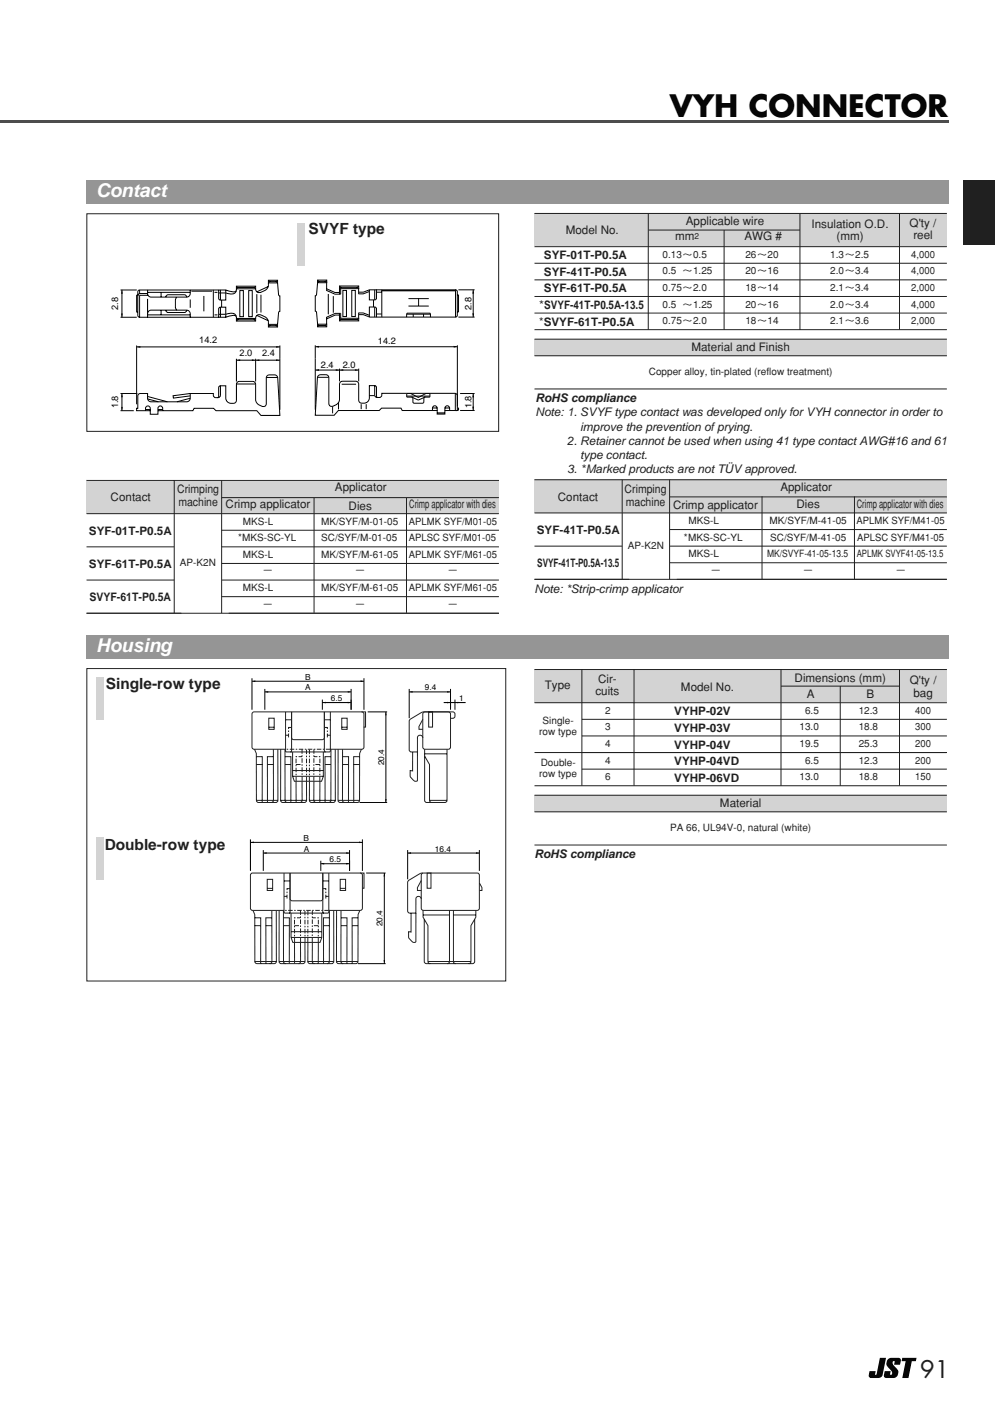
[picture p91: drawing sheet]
<svg xmlns="http://www.w3.org/2000/svg" width="210mm" height="297mm" viewBox="0 0 210 297" stroke-linecap="round" stroke-linejoin="round" font-family="sans-serif">
<defs><g id="words">
<text font-size="6.3" x="141.3" y="24.6">VYH CONNECTOR</text>
<text font-size="5" fill="#231f20" x="194.1" y="290.5">91</text>
<g font-size="4" fill="#fff">
<text x="20.3" y="41.6">Contact</text>
<text x="20.3" y="137.5">Housing</text>
</g>
<g font-size="3.2" fill="#231f20">
<text x="65.1" y="49.4">SVYF type</text>
<text x="22.3" y="145.2">Single-row type</text>
<text x="22.1" y="179.1">Double-row type</text>
</g>
<g font-size="2.5" fill="#231f20">
<text x="144.7" y="47.3">Applicable wire</text>
<text x="191.9" y="47.8">Q'ty /</text>
<text x="119.3" y="49.3">Model No.</text>
<text x="142.4" y="50.6">mm</text>
<text x="157" y="50.7">AWG #</text>
<text x="171.2" y="48">Insulation O.D.</text>
<text x="176.5" y="50.7">(mm)</text>
<text x="192.7" y="50.5">reel</text>
<text x="114.8" y="54.6">SYF-01T-P0.5A</text>
<text x="114.8" y="58.1">SYF-41T-P0.5A</text>
<text x="113.8" y="65.1">*SVYF-41T-P0.5A-13.5</text>
<text x="114.8" y="61.6">SYF-61T-P0.5A</text>
<text x="113.8" y="68.6">*SVYF-61T-P0.5A</text>
<text x="145.9" y="73.9">Material and Finish</text>
<text x="113" y="84.8">RoHS compliance</text>
<text x="113" y="87.8">Note: 1. SVYF type contact was developed only for VYH connector in order to</text>
<text x="119.7" y="93.8">2. Retainer cannot be used when using 41 type contact AWG#16 and 61</text>
<text x="122.4" y="90.8">improve the prevention of prying.</text>
<text x="119.7" y="99.8">3. *Marked products are not TÜV approved.</text>
<text x="122.4" y="96.8">type contact.</text>
<text x="23.3" y="105.5">Contact</text>
<text x="37.4" y="103.9">Crimping</text>
<text x="37.6" y="106.7">machine</text>
<text x="47.6" y="107.2">Crimp applicator</text>
<text x="70.6" y="103.5">Applicator</text>
<text x="73.5" y="107.5">Dies</text>
<text x="86.3" y="107.1">Crimp applicator with dies</text>
<text x="117.7" y="105.6">Contact</text>
<text x="131.8" y="103.9">Crimping</text>
<text x="132" y="106.7">machine</text>
<text x="142" y="107.2">Crimp applicator</text>
<text x="164.6" y="103.5">Applicator</text>
<text x="168" y="107.1">Dies</text>
<text x="180.7" y="107.1">Crimp applicator with dies</text>
<text x="18.8" y="112.7">SYF-01T-P0.5A</text>
<text x="113.3" y="112.5">SYF-41T-P0.5A</text>
<text x="18.8" y="119.7">SYF-61T-P0.5A</text>
<text x="113.3" y="119.5">SVYF-41T-P0.5A-13.5</text>
<text x="112.8" y="124.9">Note: *Strip-crimp applicator</text>
<text x="18.9" y="126.7">SVYF-61T-P0.5A</text>
<text x="126.2" y="143.9">Cir-</text>
<text x="167.6" y="143.7">Dimensions (mm)</text>
<text x="114.9" y="145.3">Type</text>
<text x="125.6" y="146.5">cuits</text>
<text x="143.7" y="145.7">Model No.</text>
<text x="170.2" y="147.2">A</text>
<text x="182.8" y="147.2">B</text>
<text x="191.9" y="144.2">Q'ty /</text>
<text x="192.7" y="146.9">bag</text>
<text x="142.3" y="150.8">VYHP-02V</text>
<text x="142.3" y="154.3">VYHP-03V</text>
<text x="142.3" y="157.8">VYHP-04V</text>
<text x="142.3" y="161.3">VYHP-04VD</text>
<text x="142.3" y="164.8">VYHP-06VD</text>
<text x="151.9" y="170.1">Material</text>
<text x="112.8" y="181">RoHS compliance</text>
</g>
<g font-size="2.1" fill="#231f20">
<text x="139.8" y="54.3">0.13～0.5</text>
<text x="139.8" y="57.8">0.5 ～1.25</text>
<text x="157.2" y="54.3">26～20</text>
<text x="157.2" y="57.8">20～16</text>
<text x="175.2" y="54.3">1.3～2.5</text>
<text x="175.2" y="57.8">2.0～3.4</text>
<text x="192.2" y="54.3">4,000</text>
<text x="192.2" y="57.8">4,000</text>
<text x="139.8" y="61.3">0.75～2.0</text>
<text x="139.8" y="64.8">0.5 ～1.25</text>
<text x="157.2" y="61.3">18～14</text>
<text x="157.2" y="64.8">20～16</text>
<text x="175.2" y="61.3">2.1～3.4</text>
<text x="175.2" y="64.8">2.0～3.4</text>
<text x="192.2" y="61.3">2,000</text>
<text x="192.2" y="64.8">4,000</text>
<text x="139.8" y="68.3">0.75～2.0</text>
<text x="157.2" y="68.3">18～14</text>
<text x="175.2" y="68.3">2.1～3.6</text>
<text x="192.2" y="68.3">2,000</text>
<text x="136.9" y="79.1">Copper alloy, tin-plated (reflow treatment)</text>
<text x="51.3" y="110.6">MKS-L</text>
<text x="67.8" y="110.6">MK/SYF/M-01-05</text>
<text x="86.3" y="110.6">APLMK SYF/M01-05</text>
<text x="144.3" y="114">*MKS-SC-YL</text>
<text x="145.3" y="110.5">MKS-L</text>
<text x="162.4" y="110.5">MK/SYF/M-41-05</text>
<text x="162.5" y="114">SC/SYF/M-41-05</text>
<text x="180.7" y="110.5">APLMK SYF/M41-05</text>
<text x="180.8" y="114">APLSC SYF/M41-05</text>
<text x="37.9" y="119.4">AP-K2N</text>
<text x="50.3" y="114.1">*MKS-SC-YL</text>
<text x="51.3" y="117.6">MKS-L</text>
<text x="67.8" y="114.1">SC/SYF/M-01-05</text>
<text x="67.8" y="117.6">MK/SYF/M-61-05</text>
<text x="86.3" y="114.1">APLSC SYF/M01-05</text>
<text x="86.3" y="117.6">APLMK SYF/M61-05</text>
<text x="132.4" y="115.7">AP-K2N</text>
<text x="145.3" y="117.5">MKS-L</text>
<text x="161.8" y="117.5">MK/SVYF-41-05-13.5</text>
<text x="180.7" y="117.5">APLMK SVYF41-05-13.5</text>
<text x="51.3" y="124.6">MKS-L</text>
<text x="55.5" y="121.1">－</text>
<text x="67.8" y="124.6">MK/SYF/M-61-05</text>
<text x="75" y="121.1">－</text>
<text x="86.3" y="124.6">APLMK SYF/M61-05</text>
<text x="94.5" y="121.1">－</text>
<text x="150" y="121">－</text>
<text x="169.5" y="121">－</text>
<text x="189" y="121">－</text>
<text x="55.5" y="128.1">－</text>
<text x="75" y="128.1">－</text>
<text x="94.5" y="128.1">－</text>
<text x="113.8" y="155">row type</text>
<text x="114.5" y="152.6">Single-</text>
<text x="127.7" y="150.5">2</text>
<text x="127.7" y="154">3</text>
<text x="168.7" y="154">13.0</text>
<text x="169.8" y="150.5">6.5</text>
<text x="181.2" y="150.5">12.3</text>
<text x="181.2" y="154">18.8</text>
<text x="193.1" y="150.5">400</text>
<text x="193.1" y="154">300</text>
<text x="114.1" y="161.4">Double-</text>
<text x="127.7" y="157.5">4</text>
<text x="127.7" y="161">4</text>
<text x="168.7" y="157.5">19.5</text>
<text x="169.8" y="161">6.5</text>
<text x="181.2" y="157.5">25.3</text>
<text x="181.2" y="161">12.3</text>
<text x="193.1" y="157.5">200</text>
<text x="193.1" y="161">200</text>
<text x="113.8" y="163.9">row type</text>
<text x="127.7" y="164.5">6</text>
<text x="168.7" y="164.5">13.0</text>
<text x="181.2" y="164.5">18.8</text>
<text x="193.1" y="164.5">150</text>
<text x="141.4" y="175.2">PA 66, UL94V-0, natural (white)</text>
</g>
<g font-size="1.9">
<text x="24.9" y="65.4" transform="rotate(-90 24.9 65.4)">2.8</text>
<text x="99.5" y="65.3" transform="rotate(-90 99.5 65.3)">2.8</text>
<text x="42" y="72.3">14.2</text>
<text x="50.6" y="75.1">2.0</text>
<text x="55.3" y="75.1">2.4</text>
<text x="67.7" y="77.6">2.4</text>
<text x="72.3" y="77.6">2.0</text>
<text x="79.7" y="72.6">14.2</text>
<text x="24.9" y="86.1" transform="rotate(-90 24.9 86.1)">1.8</text>
<text x="99.5" y="86.1" transform="rotate(-90 99.5 86.1)">1.8</text>
</g>
<text font-size="1.8" fill="#231f20" x="146.5" y="50.4">2</text>
<g font-size="1.7">
<text x="64.4" y="143.3">B</text>
<text x="64.4" y="145.5">A</text>
<text x="69.8" y="147.8">6.5</text>
<text x="89.6" y="145.5">9.4</text>
<text x="96.9" y="147.8">1</text>
<text x="81" y="161.3" transform="rotate(-90 81 161.3)">20.4</text>
<text x="64.1" y="177.3">B</text>
<text x="64.1" y="179.5">A</text>
<text x="91.7" y="179.5">16.4</text>
<text x="69.5" y="181.8">6.5</text>
<text x="80.7" y="195.3" transform="rotate(-90 80.7 195.3)">20.4</text>
</g>
</g></defs>
<path d="M185.6 286.3h1.3l-.7 3.6a.9 .9 0 0 1-.9 .6h-1.6a.49 .49 0 0 1-.4-.6l.1-.8h1.3l-.1 .7h.3zM187.4 286.5l.6-.2h1.6a.49 .49 0 0 1 .4 .6l-.1 .8h-1.3l.1-.7a.48 .48 0 0 0-.5 .4 .48 .48 0 0 0 .4 .5 1.54 1.54 0 0 1 .5 2.4l-.6 .2h-1.5a.49 .49 0 0 1-.5-.6l.1-.8h1.3l-.1 .7a.48 .48 0 0 0 .5-.4 .48 .48 0 0 0-.4-.5 1.54 1.54 0 0 1-.5-2.4zM190.3 286.3h3l-.1 .7h-.8l-.8 3.5h-1.3l.8-3.5h-.9z" fill="#000"/>
<path d="M.3 0h209.6v37h-209.6z" fill="#fff"/>
<path d="M.2 25.4h199.8v.5h-199.8z" fill="#4d4d4d"/>
<path d="M18.3 45.1h86.9v45.8h-86.9z" fill="#fff"/>
<path d="M18.3 45.1h86.9v45.8h-86.9z" fill="none" stroke="#231f20" stroke-width=".21"/>
<g fill="#fff">
<path d="M141.3 111.6h19.5v3.5h-19.5z"/>
<path d="M160.8 111.6h19.5v3.5h-19.5z"/>
<path d="M180.3 111.6h19.5v3.5h-19.5z"/>
<path d="M141.3 115.1h19.5v3.5h-19.5z"/>
<path d="M141.3 118.6h19.5v3.5h-19.5z"/>
<path d="M160.8 115.1h19.5v3.5h-19.5z"/>
<path d="M160.8 118.6h19.5v3.5h-19.5z"/>
<path d="M180.3 115.1h19.5v3.5h-19.5z"/>
<path d="M180.3 118.6h19.5v3.5h-19.5z"/>
<path d="M141.3 108.1h19.5v3.5h-19.5z"/>
<path d="M160.8 108.1h19.5v3.5h-19.5z"/>
<path d="M180.3 108.1h19.5v3.5h-19.5z"/>
</g>
<g fill="#d1d3d4">
<path d="M112.8 45h87v7h-87z"/>
<path d="M112.8 71.5h87v3.5h-87z"/>
</g>
<g fill="#fff">
<path d="M112.8 52h24v17.5h-24z"/>
<path d="M136.8 52h16v17.5h-16z"/>
<path d="M152.8 52h16v17.5h-16z"/>
<path d="M189.8 52h10v17.5h-10z"/>
</g>
<g fill="none" stroke="#231f20" stroke-width=".21">
<path d="M112.8 52h87M112.8 45h87M112.8 55.5h87M112.8 59h87M136.8 48.5h32M136.8 45v24.5M152.8 48.5v21M168.8 45v24.5M189.8 45v24.5M112.8 69.5h87M112.8 71.5h87M112.8 75h87"/>
<path d="M112.8 62.5h87M112.8 66h87M112.8 82h87"/>
</g>
<path d="M18.3 140.9h88.4v65.9h-88.4z" fill="#fff"/>
<g fill="none" stroke="#231f20" stroke-width=".21">
<path d="M18.3 140.9h88.4v65.9h-88.4zM53.7 158l.4 .9v9.8l.2 .4 .2 .1h3.7l.4-.2v-11M54.1 159.5h1.2v9.7M56.7 151.4h1.1v2.4h-1.1zM56.7 153.3h1.1M57.7 159.5h-1.3v9.7M57.7 158v10.7l-.2 .4-.3 .1M59.2 158l.1 11 .3 .2 4.9-.1 .2-.4v-4M60.1 159.5h1.3v9.7M60.1 158v10.7l.3 .4 .2 .1M60.2 158h-6.6l-.4-.3v-7.2l.2-.4h23.2l.2 .4-.1 7.2-.4 .3h-6.6M60.2 150.1v8.2l.3 .2h9.1l.1-8.4"/>
<path d="M60.2 151.7h1.3M61.3 158.5l.2-.2v-8.2v5.4l.1 .2 .4 .2h6.2l.2-.4v-5.4v8.2l.2 .2M61.7 158.5v5.2l.4 1h5.7l.4-1v-5.2M68.4 151.7h1.3M69.8 159.5h-1.2v9.7M69.8 158v10.7l-.2 .4-.2 .1M70.7 158v11l-.4 .2-4.8-.1-.2-.4v-4M71.3 158v10.7l.2 .4 .3 .1h3.6l.4-.2 .1-10.1 .3-.9M72.1 151.4h1.1v2.4h-1.1zM72.1 153.3h1.1M72.3 158l-.1 10.7 .3 .4 .2 .1M72.3 159.5h1.2v9.7"/>
<path d="M75.9 159.5h-1.3v9.7M76.3 150.1h.8v3.2h-.4M87 158.5v4l-.5-.1a1.78 1.78 0 0 0 .5 1.9l.6 .4h.4l.1-.2v-6M89.2 151.7l-.8 1.5v.6h.8M89.3 150.3l.3-.2h5l.4 .2v7.2l-.2 .4-5.2 .1-.3-.3zM89.6 158v10.7l.2 .4 .2 .1h3.9l.3-.2 .1-11M89.6 159.4l1 1.8v7.5l.1 .3 .4 .2M89.6 158.9h4.7M90.4 150.1h.8v3.2h-.8zM95 151.4h.8a.87 .87 0 0 0 0-1.3h-5.2a3.3 3.3 0 0 0-3 .9l-.8 .5a.82 .82 0 0 0-.5 1.1v4.6a1.28 1.28 0 0 0 .2 1.3h1.6v-3a.56 .56 0 0 1 .6-.5 .56 .56 0 0 1 .5 .6M54.1 161.2h1.2M54.1 168.7h4.5"/>
<path d="M56.4 161.2h1.3M59.2 168.7h5.5M60.1 161.2h1.3M61.7 163.7h6.5M61.7 162.4h6.5M62.5 164.7v4.5M63.7 164.7v4l-.2 .4-.2 .1M65.3 168.7h5.4M66.2 164.7v4l.2 .4 .3 .1M67.5 164.7v4.5M68.6 161.2h1.2M71.3 168.7h4.5"/>
<path d="M72.3 161.2h1.2M74.6 161.2h1.3M90.6 168.7h3.7M53.4 191.9l.3 .9 .1 9.9v.2l.4 .3h3.7l.3-.3 .1-11M53.7 193.5h1.3v9.7M53.7 195.1h1.3M56.1 195.1h1.2M56.4 185.4h1.1v2.3h-1.1zM56.4 187.3h1.1M57.3 193.5h-1.2v9.7M57.3 191.9l.1 10.8-.1 .2-.4 .3M58.9 191.9v11l.4 .3 4.8-.1 .2-.4v-4"/>
<path d="M59.8 193.5h1.2v9.7M59.8 191.9v10.8l.1 .2 .4 .3M59.8 195.1h1.2M59.9 191.9h-6.6l-.4-.2-.1-7.2 .3-.4h23.1l.3 .4-.1 7.2-.4 .2h-6.6M59.9 184v8.3l.2 .2 9.2-.1 .1-8.4M59.9 185.7h1.3M61 192.5l.2-.2v-8.3v5.5v.2l.4 .2 6.3-.1 .2-.3v-5.5v8.3l.2 .2M61.4 192.5v5.1l.4 1.1h5.7l.4-1.1v-5.1M61.4 197.6h6.5M61.4 196.4h6.5M62.1 198.7v4.5M63.4 198.7v4l-.1 .2-.3 .3"/>
<path d="M65.9 198.7v4v.2l.4 .3M67.2 198.7l-.1 4.5M68.1 185.7h1.3M68.2 195.1h1.3M69.5 193.5h-1.3l.1 9.7M69.5 191.9v10.8l-.1 .2-.4 .3M70.4 191.9v11l-.4 .3-4.8-.1-.3-.4 .1-4M71 191.9v10.8l.2 .4 .2 .1h3.7l.4-.3v-10.1l.4-.9M71.8 185.4h1.1v2.3h-1.1zM71.8 187.3h1.1M71.9 191.9v10.8l.1 .2 .4 .3M71.9 193.5h1.3v9.7"/>
<path d="M71.9 195.1h1.3M74.3 195.1h1.2M75.5 193.5h-1.2v9.7M75.9 184h.9v3.3h-.4M86.7 192.5v4l-.5-.1a1.78 1.78 0 0 0 .5 1.9l.6 .4 .4-.1v-.1v-6M88.9 185.6l-.8 1.5v.6h.8M89.1 184.1h11.8l.2 .4v7.2l-.4 .2h-11.6l-.2-.4v-7zM89.2 184a7.8 7.8 0 0 0-3 1.6l-.2 .3v5.3a1.28 1.28 0 0 0 .2 1.2l1.5 .1v-3a.56 .56 0 0 1 .6-.5 .56 .56 0 0 1 .6 .5M89.2 191.9v1.5l1.1 1.7v7.6l.2 .4 .2 .1M89.2 192.9h5.6M89.5 193.8v8.9l.2 .4 .3 .1 9.9-.1 .2-.4v-8.9M90.1 184h.8v3.3h-.8z"/>
<path d="M94.8 191.9v10.8v.2l-.4 .3M95.7 191.9v10.8l.2 .4 .2 .1M95.7 192.9h4.7M100.4 191.9v1.5l-1.1 1.7v7.6v.2l-.4 .3M101.1 186.1l.6 1v.6h-.6M53.8 202.7h4.5M58.9 202.7h5.4M64.9 202.7h5.5M71 202.7h4.5M90.3 202.7h9"/>
</g>
<g fill="none" stroke="#231f20" stroke-width=".21" stroke-dasharray="1 .3 .3 .3" stroke-linecap="butt">
<path d="M60.2 155h.7M61.5 153.4h-.6v2.1M63.7 158v6.7M66.2 158v6.7M68.4 153.4h.7v2.1M69.7 158h-9.5M69.7 155h-.6M62.5 161.2h1.2M62.5 164.7v-5.2h1.2M64.7 164.7v-6.7M65.3 164.7v-6.7M67.5 164.7v-5.2h-1.3"/>
<path d="M67.5 161.2h-1.3M59.9 189h.6M61.2 187.3h-.6l-.1 2.1M62.1 195.1h1.3M62.1 198.7v-5.2h1.3M63.4 191.9v6.8M64.3 198.7v-6.8M64.9 198.7l.1-6.8M65.9 191.9v6.8M67.1 198.7l.1-5.2h-1.3M67.2 195.1h-1.3M68.1 187.3h.6v2.1"/>
<path d="M69.4 191.9h-9.5M69.4 189h-.6"/>
</g>
<g fill="#000">
<path d="M53.2 143.6l.7-.2v.4zM55.9 145.9l.7-.2v.3zM68 148.1l.7-.2v.4zM73.4 147.9l.7 .2-.7 .2zM73.4 145.7l.7 .2-.7 .1zM76.1 143.4l.7 .2-.7 .2zM81.4 150.1l.2 .7h-.4zM86.3 145.9l.7-.2v.3zM94.3 147.9l.7 .2-.7 .2zM94.3 145.7l.7 .2-.7 .1zM95.9 148.1l.8-.2v.4zM52.8 177.6l.7-.2v.4z"/>
<path d="M55.5 179.8l.8-.1v.3zM73 179.7l.7 .1-.7 .2zM75.7 177.4l.8 .2-.8 .1zM81.2 168.5h.4l-.2 .7zM86 179.8l.7-.1v.3zM100.4 179.7l.7 .1-.7 .2zM67.7 182.1l.7-.2v.4zM73 181.9l.7 .2-.7 .1zM81.1 184l.1 .8h-.3zM80.9 202.4h.3l-.1 .8z"/>
</g>
<g fill="none" stroke="#000" stroke-width=".21">
<path d="M53.2 143v6.6M53.2 143.6h23.6M55.9 145.2v4.4M55.9 145.9h18.2M68 147.5v2.1M68 148.1h6.1M74.1 145.2v4.4M76.8 143v6.6M77.6 150.1h4.1M81.4 150.1v19.1M86.3 145.9h8.7M86.3 145.2v6.2"/>
<path d="M93.6 148.1h4.6M95 145.2v4.4M96 147.5v2.1M52.8 177v6.6M52.8 177.6h23.7M55.5 179.2v4.4M55.5 179.8h18.2M73.7 179.2v4.4M75.8 169.2h5.9M76.5 177v6.6M86 179.8h15.1M86 179.2v6.2"/>
<path d="M101.1 179.2v4.4M67.7 181.5v2.1M67.7 182.1h6M77.2 184h4.1M81.1 184v19.2M75.5 203.2h5.8"/>
</g>
<g fill="#d1d3d4">
<path d="M112.8 141.1h87v7h-87z"/>
<path d="M112.8 167.6h87v3.5h-87z"/>
</g>
<g fill="#fff">
<path d="M133.8 148.1h31v17.5h-31z"/>
<path d="M164.8 148.1h12.5v17.5h-12.5z"/>
<path d="M177.3 148.1h12.5v17.5h-12.5z"/>
<path d="M189.8 148.1h10v17.5h-10z"/>
</g>
<g fill="none" stroke="#231f20" stroke-width=".21">
<path d="M112.8 148.1h87M112.8 141.1h87M112.8 158.6h87M122.8 141.1v24.5M122.8 151.6h77M122.8 155.1h77M133.8 141.1v24.5M164.8 144.6h25M164.8 141.1v24.5M177.3 144.6v21M189.8 141.1v24.5M112.8 165.6h87"/>
<path d="M112.8 167.6h87M112.8 178.1h87M112.8 171.1h87M122.8 162.1h77"/>
</g>
<g fill="#d1d3d4">
<path d="M112.8 101.1h87v7h-87z"/>
<path d="M141.3 101.1h58.5v3.5h-58.5z"/>
</g>
<path d="M112.8 108.1h87M112.8 101.1h87M112.8 115.1h18.5M131.3 101.1v21M141.3 111.6h58.5M141.3 115.1h58.5M141.3 118.6h58.5M141.3 104.8h58.5M141.3 101.1v21M160.8 104.6v17.5M180.3 104.6v17.5M112.8 122.1h87" fill="none" stroke="#231f20" stroke-width=".21"/>
<g fill="#d1d3d4">
<path d="M18.3 101.3h87v7h-87z"/>
<path d="M46.8 101.3h58.5v3.5h-58.5z"/>
</g>
<g fill="#fff">
<path d="M46.8 108.3h19.5v3.5h-19.5z"/>
<path d="M46.8 111.8h19.5v3.5h-19.5z"/>
<path d="M66.3 108.3h19.5v3.5h-19.5z"/>
<path d="M66.3 111.8h19.5v3.5h-19.5z"/>
<path d="M85.8 108.3h19.5v3.5h-19.5z"/>
<path d="M85.8 111.8h19.5v3.5h-19.5z"/>
<path d="M46.8 115.3h19.5v3.5h-19.5z"/>
<path d="M66.3 115.3h19.5v3.5h-19.5z"/>
<path d="M85.8 115.3h19.5v3.5h-19.5z"/>
<path d="M46.8 118.8h19.5v3.5h-19.5z"/>
<path d="M66.3 118.8h19.5v3.5h-19.5z"/>
<path d="M85.8 118.8h19.5v3.5h-19.5z"/>
<path d="M46.8 122.3h19.5v3.5h-19.5z"/>
<path d="M66.3 122.3h19.5v3.5h-19.5z"/>
<path d="M85.8 122.3h19.5v3.5h-19.5z"/>
<path d="M46.8 125.8h19.5v3.5h-19.5z"/>
<path d="M66.3 125.8h19.5v3.5h-19.5z"/>
<path d="M85.8 125.8h19.5v3.5h-19.5z"/>
</g>
<g fill="none" stroke="#231f20" stroke-width=".21">
<path d="M18.3 108.3h87M18.3 101.3h87M18.3 115.3h18.5M36.8 101.3v28M46.8 101.3v27.9M46.8 111.8h58.5M46.8 115.3h58.5M46.8 118.8h58.5M46.8 104.9h58.5M66.3 104.9v24.3M85.8 104.9v24.3M18.3 122.3h18.5"/>
<path d="M18.3 129.3h87M46.8 122.3h58.5M46.8 125.8h58.5"/>
</g>
<g fill="none" stroke="#000" stroke-width=".21">
<path d="M56.6 59.1h2v.5h-2zM56.6 59.1l.3 .3-.3 .2a1.82 1.82 0 0 1-2.4 1.9l-.3-.6M56.9 59.4h1.4M58.6 59.1l-.3 .3 .3 .2 .2 2.5 .2 .3v3.2l-.2 .3-.2 2.5-.3 .3 .3 .2M28.8 72.8v12.4M28.8 73.1h30.2M29.4 61.1v.8M40.4 61.4h4.4M45 61.1v5.8M45.3 61.6h.6M45.3 66.4h.6M46.1 66.3h1.5a1.67 1.67 0 0 1 2.1 .1l.2 .7 .3 .3-.3 .3"/>
<path d="M46.5 61.1v2.2M46.5 64.8v2.1M46.8 63.3v1.5M49.9 67.1h4v.6h-4zM49.9 60.3l.3 .3-.3 .5a.87 .87 0 0 1-.8 .9l-3-.2M49.9 75.6v4.8M49.9 75.9h9.1M50.2 67.4h3.5M53.9 67.1a.77 .77 0 0 1 .4-.7 .77 .77 0 0 1 .9 .1 1.67 1.67 0 0 1 1.4 1.9l.3 .3-.3 .2M53.9 60.3l-.2 .3 .2 .3M53.9 67.1l-.2 .3 .2 .3M53.9 75.6v4.8"/>
<path d="M54.2 62v4M54.2 66.5l2.4 1.1M55.1 62.1v3.8M56.2 79.6h2.4M56.6 60.4l-2.4 1.1M56.6 68.4h2v.5h-2zM56.9 68.7h1.4M59 72.8v13.6M49.9 81h4"/>
</g>
<path d="M28.8 73.1l.8-.1v.3zM49.9 75.9l.8-.1v.3zM53.1 75.7l.8 .2-.8 .2zM53.9 75.9l.8-.1v.3zM58.2 75.7l.8 .2-.8 .2zM58.2 72.9l.8 .2-.8 .2z" fill="#000"/>
<path d="M41.7 70.8h4.5v1.7h-4.5z" fill="#fff"/>
<g fill="none" stroke="#000" stroke-width=".21">
<path d="M29.1 62.1l-.3 .2v3.5l.3 .1M31.1 61.1v.8a.75 .75 0 0 0 .8 .7h7.5a.75 .75 0 0 0 .7-.7v-.8M31.1 66.1a.75 .75 0 0 1 .8-.7h7.5a.75 .75 0 0 1 .7 .7v.8M31.1 63v3.9M31.1 61.9h-1.5l-.5 .2v.3M31.1 61.6h9M31.1 66.4h9M31.2 62.3h-1.6l-.2 .1v4.5M34 61.6v1M34 65.4v1M35 62.6v-.2l.5-.3h3.4l.4 .3 .1 .2M35 65.4v.2l.5 .3h3.4l.4-.3 .1-.2"/>
<path d="M37.3 62.6l-.3 .5v1.8l.3 .5M40.1 63.1v1.8M43 62.4v3.2M46.1 61.1v1.8l.4 .4h1.1v-2.2M46.1 66.9v-1.8l.4-.3h1.1v2.1M49.8 61.3a1.42 1.42 0 0 1-1.6 0l-.6-.2h-18.2l-.3 .4v5l.3 .4h18.2l.6-.2a1.42 1.42 0 0 1 1.6 0M30.7 86.6v-.5a.5 .5 0 0 1 .5-.5 .5 .5 0 0 1 .5 .5v1.2h1.6v-1.2a.5 .5 0 0 1 .5-.5 .5 .5 0 0 1 .5 .5v.5M30.7 86.3h1M31.1 83.6l4.2 1.1M31.2 84.1l2.2 .6M33.3 86.3h1M40.1 83l-3.6 .4 .1 .5 3.5-.4"/>
<path d="M40.1 84l-2.8 .7M45.9 83.8l.2-.2 .1-2.1 .3-.2h1.1v2.6a1.26 1.26 0 0 0 .9 1.1 1.26 1.26 0 0 0 1.3-.4l.1-3.6a.62 .62 0 0 1 .6-.6h2.8a.62 .62 0 0 1 .6 .6v3.3a1.75 1.75 0 0 0 2 1.4l.3-.6v-5.4a.63 .63 0 0 1 .6-.7h1.1a.67 .67 0 0 1 .7 .7l.4 7.9h-3.9l-.9-1h-8.6l-.5-.5h-4.2l-.2 .5h-7.4M46.5 81.3l-.1 2.3a.97 .97 0 0 1-1.3 0l-.1-.6h-4.9v1a.75 .75 0 0 1-.7 .7h-7.5a.75 .75 0 0 1-.8-.7v-1h-1.5l-.5 .2v2.9h-.3v.5h2.9"/>
</g>
<path d="M49.6 73.6h4.6v1.7h-4.6z" fill="#fff"/>
<path d="M25.5 66.1h.4l-.2 .8zM25.7 61.1l.2 .8h-.4zM25.5 85.8h.4l-.2 .8zM25.7 83l.2 .7h-.4z" fill="#000"/>
<path d="M25.4 61.1h3.4M25.4 66.9h3.4M25.7 61.1v5.8M25.4 83h3.6M25.4 86.6h2.8M25.7 83v3.6" fill="none" stroke="#000" stroke-width=".21"/>
<g fill="#fff">
<path d="M23.4 82.5h1.7v4.5h-1.7z"/>
<path d="M23.4 61.7h1.7v4.6h-1.7z"/>
</g>
<g fill="none" stroke="#000" stroke-width=".21">
<path d="M67 59.1h1.9v.5h-1.9zM67 59.1l.3 .2-.3 .3-.2 2.5-.3 .2v3.3l.3 .2 .2 2.5 .3 .3-.3 .3M67.3 59.3h1.3M68.9 59.1l-.3 .2 .3 .3M49.9 60.3h4v.6h-4zM50.2 60.6h3.5M50.6 61.3h.7v5.5h-.7zM52.5 61.3h.7v5.5h-.7zM66.5 72.8v13.5M66.5 78h9.2M66.5 73.1h30M67 79.5h2.4"/>
<path d="M67 68.3h1.9v.6h-1.9zM67.3 68.6h1.3M68.9 68.3l-.3 .3 .3 .3M69.3 62v4.3M70.3 62.4v3.5M71.6 60.3h4.1v.5h-4.1zM71.6 67.1l.3 .3-.3 .2M71.6 60.3l.3 .3-.3 .2M71.6 77.7v2.7M71.9 60.6h3.5M75.7 60.7v1.3M75.7 65.9v1.3"/>
<path d="M75.7 67.1l-.3 .3 .3 .2M75.7 60.3l-.3 .3 .3 .2M75.7 77.7v2.7M78.8 63.2v1.5M79 61.1v2.1M79 64.7v2.1M79.4 66.2h1.1M79.4 61.6h1.1M80.5 61.1v5.7M96.5 72.8v12.9M70.2 85.7v1.4M71.4 84.9v1.4"/>
<path d="M72.1 81h3M76.2 85.2v1.1M77.3 85.2v1.1"/>
</g>
<path d="M66.5 73.1l.8-.2v.4zM70.8 77.8l.8 .2-.8 .2zM71.6 78l.8-.2v.4zM74.9 77.8l.8 .2-.8 .2zM95.7 72.9l.8 .2-.8 .2z" fill="#000"/>
<path d="M79.4 70.8h4.5v1.7h-4.5z" fill="#fff"/>
<g fill="none" stroke="#000" stroke-width=".21">
<path d="M68.9 59.3v2M68.9 60.9l1.8 .8h.9M68.9 66.8v1.5M68.9 66.9l1.8-.8h1.2v1M71.6 60.8v1.2M71.6 66.1v1.2M71.6 67.1h4.1v.5h-4.1zM71.7 66.4h-1l-1.8 .8M71.9 60.9v1.1h-1.2l-1.8-.8M71.9 67.4h3.5M72.3 61.2h.8v5.5h-.8zM74.2 61.2h.8v5.5h-.8z"/>
<path d="M75.6 66h1l1.3 .5M75.6 66.3h1l1.3 .5M77.9 61.5l-1.3 .4h-1M77.9 61.1l-1.3 .5h-1M79.4 61.1v1.9l-.4 .2h-1.1v-2.1h18.2l.4 .4v5l-.2 .3h-18.4v-2.1h1.1l.4 .2v1.9M80.5 61.3h15.6M85.8 66.2h5M85.8 66.9v-.6l.2-.3h4.6l.2 .3v.6M86.2 64.5h4.3M86.2 63h4.3M87.2 66.2v.6M88.3 62.9v1.6"/>
<path d="M89.4 66.2v.6M96.1 61.1v5.7M96.5 62.1l.2 .1v3.5l-.2 .1M96.7 66.8h3.4M96.7 61.1h3.4M99.8 61.1v5.7M77.9 83.4h1.2M79 81.3l.1 2.2a.97 .97 0 0 0 1.4 0v-.6h15.5l.4 .3 .1 .2v3.1M79.7 83.8l-.3-.3v-2l-.4-.2h-1.1v2.6a1.26 1.26 0 0 1-.8 1.1 1.26 1.26 0 0 1-1.4-.4v-3.6a.62 .62 0 0 0-.7-.6h-2.8a.62 .62 0 0 0-.6 .6v3.2a1.75 1.75 0 0 1-1.9 1.4l-.3-.6v-5.4a.62 .62 0 0 0-.7-.6h-1.1a.67 .67 0 0 0-.6 .6l-.5 7.9h4l.9-1h8.6l.5-.5h4.1l.3 .5h7.3M85.8 83.5h4.9M85.8 83h.9l1.5 .8 1.6-.8h.8l.1 .1v.6a3.4 3.4 0 0 0-2.5 .6 3.4 3.4 0 0 0-2.4-.6zM86.8 83.7l.3 .2v1l.3 .1h1.9l.2-1.1 .2-.2"/>
<path d="M91.2 86.5v-.5a.5 .5 0 0 1 .5-.5 .5 .5 0 0 1 .5 .5v1.3h1.7v-1.3a.5 .5 0 0 1 .5-.5 .5 .5 0 0 1 .5 .5v.5M91.2 86h1M92.3 87h1.6M93.9 86h1M96.1 83v3.5h-2.2M96.6 86l.2 .2-.2 .3M96.7 86.3l-.2 .2h-.5M97.1 86.5h3M97.1 83h3M99.8 83v3.5"/>
</g>
<path d="M66.5 78l.8-.2v.4zM99.6 66.1h.4l-.2 .7zM99.8 61.1l.2 .8h-.4zM99.6 85.7h.4l-.2 .8zM99.8 83l.2 .8h-.4z" fill="#000"/>
<g fill="#d1d3d4">
<path d="M20.3 142.8h1.5v9h-1.5z"/>
<path d="M20.3 176.5h1.5v9h-1.5z"/>
<path d="M62.8 47h1.5v9h-1.5z"/>
</g>
<g fill="#939598">
<path d="M18.3 38h182v5h-182z"/>
<path d="M18.3 133.9h182v5h-182z"/>
</g>
<path d="M0 0h.3v37h-.3z" fill="#fff"/>
<path d="M0 25.4h.3v.5h-.3z" fill="#4d4d4d"/>
<path d="M203.3 38h6.6v13.5h-6.6z" fill="#231f20"/>
<use href="#words"/>
</svg>
